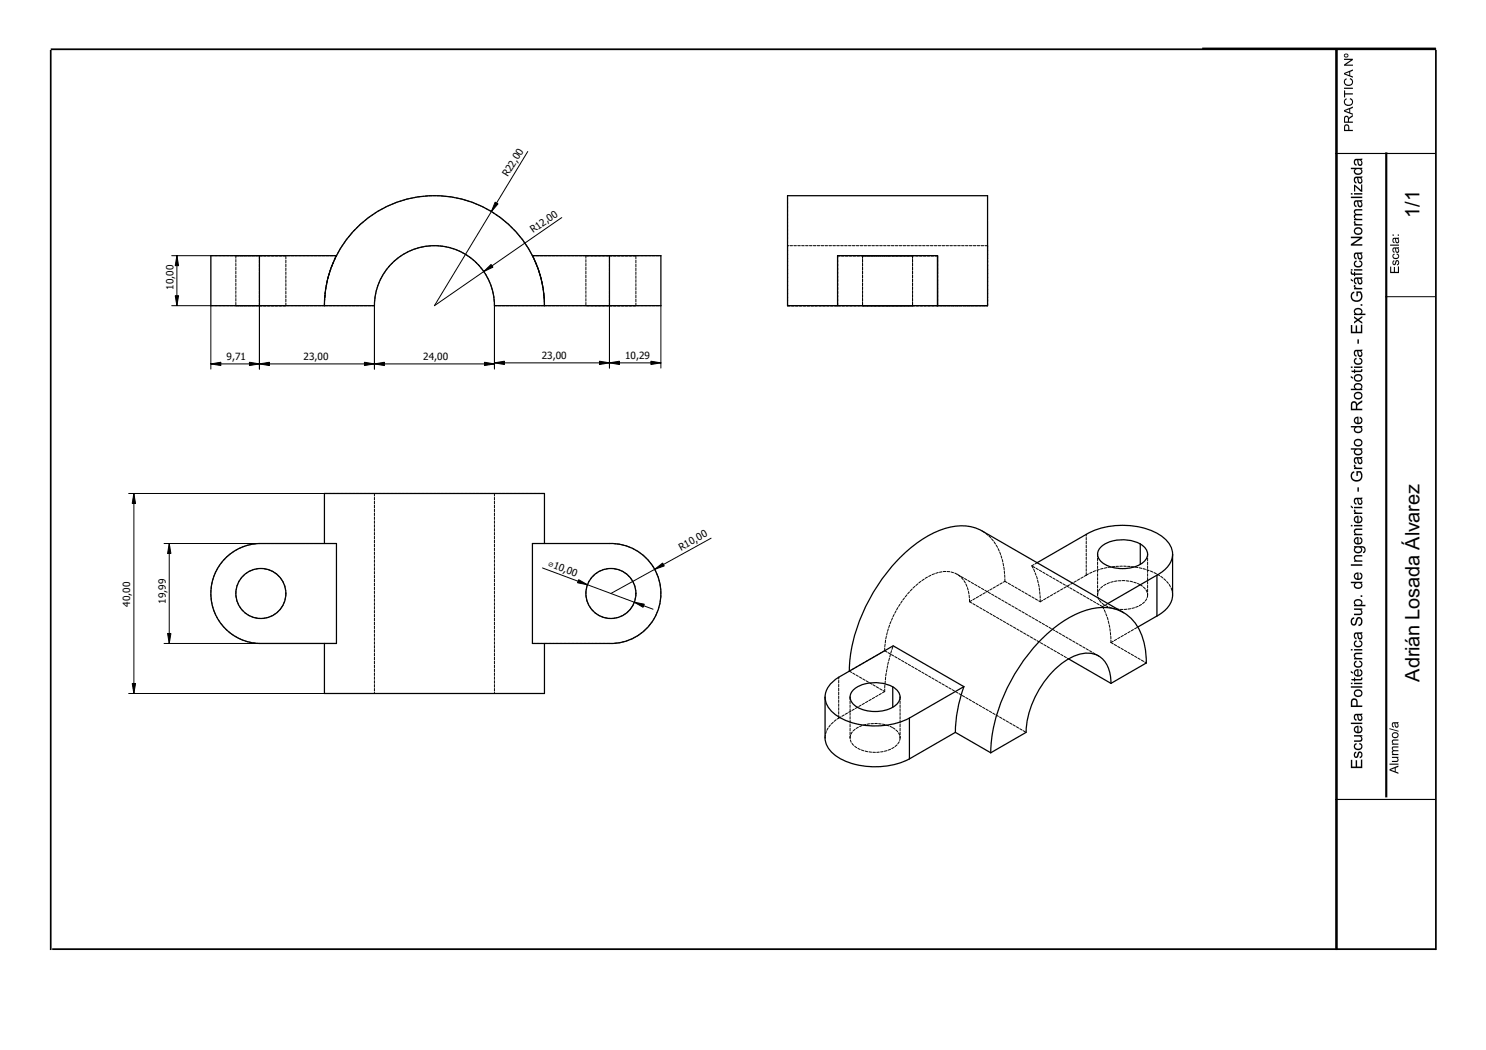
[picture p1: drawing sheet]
<svg xmlns="http://www.w3.org/2000/svg" width="297mm" height="210mm" viewBox="0 0 297 210" stroke-linecap="round" stroke-linejoin="round" font-family="sans-serif">
<defs><g id="words">
<g font-size="4">
<text x="283.8" y="43.5" transform="rotate(-90 283.8 43.5)">1/1</text>
<text x="283.8" y="136.3" transform="rotate(-90 283.8 136.3)">Adrián Losada Álvarez</text>
</g>
<g font-size="2">
<text x="101.5" y="35.5" transform="rotate(-59 101.5 35.5)">R22,00</text>
<text x="106.6" y="46.6" transform="rotate(-35 106.6 46.6)">R12,00</text>
<text x="34.7" y="57.9" transform="rotate(-90 34.7 57.9)">10,00</text>
<text x="108.3" y="71.8">23,00</text>
<text x="125" y="71.8">10,29</text>
<text x="45.3" y="72">9,71</text>
<text x="60.7" y="72">23,00</text>
<text x="84.6" y="72">24,00</text>
<text x="109.4" y="113.1" transform="rotate(20 109.4 113.1)">⌀10,00</text>
<text x="136.1" y="110.1" transform="rotate(-29 136.1 110.1)">R10,00</text>
<text x="26.1" y="121.3" transform="rotate(-90 26.1 121.3)">40,00</text>
<text x="33.1" y="120.7" transform="rotate(-90 33.1 120.7)">19,99</text>
</g>
</g></defs>
<path d="M10.1 9.9h277M240.3 9.7h46.7M10.4 189.7h276.6" fill="none" stroke="#000" stroke-width=".35"/>
<path d="M10.1 10v179.9M287 10v179.9" fill="none" stroke="#000" stroke-width=".34"/>
<path d="M277.1 30.5v128.9" fill="none" stroke="#000" stroke-width=".43"/>
<path d="M267.1 10v179.9" fill="none" stroke="#000" stroke-width=".51"/>
<path d="M266.9 30.7h20M266.9 159.8h20" fill="none" stroke="#000" stroke-width=".23"/>
<g fill="#000">
<path d="M268.8 25a.55 .55 0 0 1 .7-.1 .55 .55 0 0 1 .2 .6v.5h.7v.2h-1.7v-.9zM268.9 25.2v.8h.6l-.1-.8-.2-.1zM268.8 23.3l.5-.1 .3 .4 .8-.6v.3l-.7 .4-.1 .3v.3h.8v.2h-1.7zM268.9 23.5v.8h.5v-.5a.31 .31 0 0 0-.1-.4 .31 .31 0 0 0-.4 .1zM268.7 22l1.7-.7v.3l-.5 .2v.7l.5 .2v.3l-1.7-.7zM268.8 22.2l.9 .3v-.6zM268.9 19.8l.2-.1 .1 .2a.59 .59 0 0 0-.3 .8 .59 .59 0 0 0 .8 .2 .54 .54 0 0 0 .6-.5 .54 .54 0 0 0-.5-.5l.1-.3a.85 .85 0 0 1 .4 1.2 .85 .85 0 0 1-1.2 .3 .81 .81 0 0 1-.2-1.3zM268.7 18.1h.2v.6h1.5v.2h-1.5v.6h-.2zM268.7 17.5h1.7v.3h-1.7zM268.9 15.8l.2-.1 .1 .2a.59 .59 0 0 0-.3 .8 .59 .59 0 0 0 .8 .2 .54 .54 0 0 0 .6-.5 .54 .54 0 0 0-.5-.5l.1-.3a.85 .85 0 0 1 .4 1.2 .85 .85 0 0 1-1.2 .3 .81 .81 0 0 1-.2-1.3zM268.7 14.6l1.7-.7v.2l-.5 .3v.7l.5 .2v.2l-1.7-.6zM268.8 14.7l.9 .3v-.6zM268.7 11.8h1.7v.2l-1.4 .9h1.4v.2h-1.7v-.2l1.3-.9h-1.3zM268.6 11.1a.45 .45 0 0 1 .9 0 .45 .45 0 0 1-.9 0zM268.8 11.1a.27 .27 0 0 0 .5 0 .27 .27 0 0 0-.5 0z"/>
<path d="M268.8 25a.55 .55 0 0 1 .7-.1 .55 .55 0 0 1 .2 .6v.5h.7v.2h-1.7v-.9zM268.8 25l-.1 .3v.9h1.7v-.2h-.7v-.5a.54 .54 0 0 0-.2-.6 .54 .54 0 0 0-.7 .1zM268.9 25.2v.8h.6l-.1-.8-.2-.1zM268.9 25.2l.3-.1 .2 .1 .1 .8h-.6zM268.8 23.3a.49 .49 0 0 1 .5-.1 .49 .49 0 0 1 .3 .4l.8-.6v.3l-.7 .5-.1 .5h.8v.2h-1.7zM268.8 23.3l-.1 1.2h1.7v-.2h-.8l.1-.5 .7-.5v-.3l-.8 .6a.48 .48 0 0 0-.3-.4 .48 .48 0 0 0-.5 .1zM268.9 23.5v.8h.5v-.5a.31 .31 0 0 0-.1-.4 .31 .31 0 0 0-.4 .1zM268.9 23.5a.32 .32 0 0 1 .4-.1 .32 .32 0 0 1 .1 .4v.5h-.5zM268.7 22l1.7-.7v.3l-.5 .2v.7l.5 .2v.3l-1.7-.7zM268.7 22v.3l1.7 .7v-.3l-.5-.2v-.7l.5-.2v-.3zM268.8 22.2l.9 .3v-.6zM268.8 22.2l.9-.4v.7zM268.9 19.8l.2-.2 .1 .3a.59 .59 0 0 0-.3 .8 .59 .59 0 0 0 .8 .2 .54 .54 0 0 0 .6-.5 .54 .54 0 0 0-.5-.5l.1-.3a.78 .78 0 0 1 .6 .8 .78 .78 0 0 1-.6 .7 .85 .85 0 0 1-1.1-.2 .85 .85 0 0 1 .1-1.1zM268.9 19.8a.85 .85 0 0 0 .1 1.2 .85 .85 0 0 0 1.1-.1 .85 .85 0 0 0 .1-1.1l-.3-.2-.1 .3a.56 .56 0 0 1 .4 .6 .56 .56 0 0 1-.7 .4 .56 .56 0 0 1-.6-.3 .56 .56 0 0 1 .3-.7l-.1-.2zM268.7 18.1h.2v.6h1.5v.2h-1.5v.6h-.2zM268.7 18.1v1.4h.2v-.6h1.5v-.2h-1.5v-.6zM268.7 17.5h1.7v.3h-1.7zM268.7 17.5v.3h1.7v-.3zM268.9 15.8l.2-.2 .1 .3a.59 .59 0 0 0-.3 .8 .59 .59 0 0 0 .8 .2 .54 .54 0 0 0 .6-.5 .54 .54 0 0 0-.5-.5l.1-.3a.78 .78 0 0 1 .6 .8 .78 .78 0 0 1-.6 .7 .85 .85 0 0 1-1.1-.2 .85 .85 0 0 1 .1-1.1zM268.9 15.8a.85 .85 0 0 0 .1 1.2 .85 .85 0 0 0 1.1-.1 .85 .85 0 0 0 .1-1.1l-.3-.2-.1 .3a.56 .56 0 0 1 .4 .6 .56 .56 0 0 1-.7 .4 .56 .56 0 0 1-.6-.3 .56 .56 0 0 1 .3-.7l-.1-.2zM268.7 14.6l1.7-.7v.2l-.5 .3v.7l.5 .2v.2l-1.7-.6zM268.7 14.6v.3l1.7 .6v-.2l-.5-.2v-.8l.5-.2v-.2zM268.8 14.7l.9 .3v-.6zM268.8 14.7l.9-.3v.6zM268.7 11.7h1.7v.3l-1.4 .9h1.4v.2h-1.7v-.2l1.3-.9h-1.3zM268.7 11.8v.2h1.4l-1.4 .9v.2h1.7v-.2h-1.4l1.4-.9v-.2zM268.6 11.1a.45 .45 0 0 1 .9 0 .45 .45 0 0 1-.9 0zM268.6 11.1a.45 .45 0 0 0 .9 0 .45 .45 0 0 0-.9 0zM268.8 11.1a.27 .27 0 0 0 .5 0 .27 .27 0 0 0-.5 0zM268.8 11.1a.28 .28 0 0 1 .5 0 .28 .28 0 0 1-.5 0z"/>
<path d="M277.9 53.3h.2v1.1h.5v-1h.2v1h.6v-1.1h.2v1.3h-1.7zM278.5 52.1l.2-.1v.2a.25 .25 0 0 0-.2 .3 .25 .25 0 0 0 .3 .2 .49 .49 0 0 1 .2-.6 .49 .49 0 0 1 .6 0v.6l-.3 .4-.1-.3a.29 .29 0 0 0 .3-.3 .29 .29 0 0 0-.3-.2 .54 .54 0 0 1-.7 .7l-.2-.5zM278.4 50.9l.3-.2 .1 .2-.2 .1a.44 .44 0 0 0 .4 .6 .44 .44 0 0 0 .4-.6l-.2-.1v-.2a.61 .61 0 0 1 .4 .9 .61 .61 0 0 1-1 .1l-.2-.3zM278.5 49.5l1.1-.1v.2l-.1 .1a.45 .45 0 0 1 .2 .6 .45 .45 0 0 1-.7 .1l-.2-.7a.32 .32 0 0 0-.3 .3 .32 .32 0 0 0 .3 .3l-.1 .2a.63 .63 0 0 1-.2-1zM279 49.7l.1 .3a.23 .23 0 0 0 .2 .3 .23 .23 0 0 0 .2-.3l-.2-.3zM277.9 48.9h1.7v.2h-1.7zM278.5 47.6l1.1-.1v.2h-.1a.45 .45 0 0 1 .2 .7 .45 .45 0 0 1-.7 .1l-.2-.7a.32 .32 0 0 0-.3 .2 .32 .32 0 0 0 .3 .4l-.1 .2a.63 .63 0 0 1-.2-1zM279 47.8l.1 .3a.23 .23 0 0 0 .2 .3 .23 .23 0 0 0 .2-.4l-.2-.2zM278.4 46.9h.2v.2h-.2zM279.4 46.9h.2v.2h-.2z"/>
<path d="M277.9 53.3h.2v1.1h.5v-1h.2v1h.6v-1.1h.2v1.3h-1.7zM277.9 53.3v1.3h1.7v-1.3h-.2v1.1h-.6v-1h-.2v1h-.5v-1.1zM278.5 52.1l.2-.1v.3a.25 .25 0 0 0-.2 .2 .25 .25 0 0 0 .3 .2l.1-.2a.45 .45 0 0 1 .5-.5 .45 .45 0 0 1 .3 .7l-.4 .4-.1-.3a.29 .29 0 0 0 .3-.3 .29 .29 0 0 0-.3-.2 .54 .54 0 0 1-.7 .7l-.2-.5zM278.5 52.1a.44 .44 0 0 0-.2 .7 .44 .44 0 0 0 .7 0l.2-.6a.31 .31 0 0 1 .3 .3 .31 .31 0 0 1-.3 .3l.1 .3a.53 .53 0 0 0 .4-.6 .53 .53 0 0 0-.5-.5l-.5 .8a.28 .28 0 0 1-.2-.3 .28 .28 0 0 1 .2-.3v-.2zM278.4 50.9l.3-.2 .1 .2a.32 .32 0 0 0-.3 .3 .32 .32 0 0 0 .3 .3h.4a.33 .33 0 0 0 .3-.3 .33 .33 0 0 0-.3-.3v-.2a.55 .55 0 0 1 .5 .5 .55 .55 0 0 1-.5 .6 .62 .62 0 0 1-.7-.2 .62 .62 0 0 1-.1-.7zM278.4 50.9a.61 .61 0 0 0 .2 .8 .61 .61 0 0 0 .8-.1 .61 .61 0 0 0 0-.9h-.2v.2a.33 .33 0 0 1 .3 .3 .33 .33 0 0 1-.3 .4h-.4a.32 .32 0 0 1-.3-.4 .32 .32 0 0 1 .3-.3l-.1-.2zM278.5 49.5l1.1-.1v.2l-.1 .1a.45 .45 0 0 1 .2 .6 .45 .45 0 0 1-.7 .1l-.2-.7a.32 .32 0 0 0-.3 .3 .32 .32 0 0 0 .3 .3l-.1 .2a.48 .48 0 0 1-.4-.5zM278.5 49.5a.63 .63 0 0 0 .2 1l.1-.2-.3-.3 .2-.3h.1l.1 .6a.4 .4 0 0 0 .6 .2 .4 .4 0 0 0 .1-.6l-.1-.2 .1-.1v-.2zM279 49.7l.1 .3a.23 .23 0 0 0 .2 .3 .23 .23 0 0 0 .2-.3l-.2-.3zM279 49.7a.34 .34 0 0 1 .5 .2 .34 .34 0 0 1-.3 .4zM277.9 48.9h1.7v.2h-1.7zM277.9 48.9v.2h1.7v-.2zM278.5 47.6l1.1-.1v.2h-.1a.45 .45 0 0 1 .2 .7 .45 .45 0 0 1-.7 .1l-.2-.7a.32 .32 0 0 0-.3 .2 .32 .32 0 0 0 .3 .4l-.1 .2a.48 .48 0 0 1-.4-.6zM278.5 47.6a.63 .63 0 0 0 .2 1l.1-.2-.3-.3 .2-.3 .1-.1 .1 .6a.4 .4 0 0 0 .6 .3 .4 .4 0 0 0 .1-.6l-.1-.3h.1v-.2zM279 47.8l.1 .3a.23 .23 0 0 0 .2 .3 .23 .23 0 0 0 .2-.4l-.2-.2zM279 47.7a.34 .34 0 0 1 .5 .2 .34 .34 0 0 1-.3 .5zM278.4 46.9h.2v.2h-.2zM278.4 46.9v.2h.2v-.2zM279.4 46.9h.2v.2h-.2zM279.4 46.9v.2h.2v-.2z"/>
<path d="M270 151.9h.3v1.3h.7v-1.2h.3v1.2h.7v-1.3h.3v1.6h-2.3zM270.8 150.4l.3-.1v.2a.32 .32 0 0 0-.3 .4 .32 .32 0 0 0 .4 .3v-.1a.76 .76 0 0 1 .8-.9 .73 .73 0 0 1 .3 .7 .73 .73 0 0 1-.5 .7v-.3a.37 .37 0 0 0 .4-.4 .37 .37 0 0 0-.5-.3v.1a.63 .63 0 0 1-.8 .8 .75 .75 0 0 1-.1-1.1zM270.8 148.8l.3-.2 .1 .2a.45 .45 0 0 0-.3 .6 .45 .45 0 0 0 .6 .3 .45 .45 0 0 0 .6-.3 .45 .45 0 0 0-.4-.6v-.3a.76 .76 0 0 1 .6 1.1 .76 .76 0 0 1-1.1 .3 .74 .74 0 0 1-.4-1.1zM270.7 147h1.6v.2h-.2a.58 .58 0 0 1 .2 .7 .58 .58 0 0 1-.6 .4h-1v-.3h.9a.41 .41 0 0 0 .5-.4 .41 .41 0 0 0-.6-.4h-.8zM270.8 145.3l.8-.2v1.2a.48 .48 0 0 0 .5-.3 .48 .48 0 0 0-.3-.6v-.3a.83 .83 0 0 1 .4 1.2 .83 .83 0 0 1-1.2 .2 .83 .83 0 0 1-.2-1.2zM271 145.5l-.1 .5 .4 .3v-.9zM270 144.5h2.3v.2h-2.3zM270.8 142.8l1.5-.2v.3l-.2 .1a.58 .58 0 0 1 .2 .8 .58 .58 0 0 1-.8 .1l-.2-.9a.42 .42 0 0 0-.5 .4 .42 .42 0 0 0 .4 .4l-.1 .3a.81 .81 0 0 1-.3-1.3zM271.5 143v.1a.5 .5 0 0 0 .5 .7 .49 .49 0 0 0 0-.6 .49 .49 0 0 0-.5-.2zM270.3 139.7a.7 .7 0 0 1 .8 0 .7 .7 0 0 1 .3 .7v.6h.9v.3h-2.3l.1-1.2zM270.4 140.1l-.1 .9h.8v-.6a.43 .43 0 0 0-.2-.4 .43 .43 0 0 0-.5 .1zM270.8 138a.86 .86 0 0 1 1.3 0 .86 .86 0 0 1-.2 1.3 .86 .86 0 0 1-1.2-.4l-.1-.5zM271 138.2a.55 .55 0 0 0 .5 .9 .55 .55 0 0 0 .5-.9l-.5-.1zM270 137.2h2.3v.3h-2.3zM270 136.5h.4v.3h-.4zM270.7 136.5h1.6v.3h-1.6zM270.1 135.7h.6v-.2h.2v.2h1l.2-.2 .2-.1a.41 .41 0 0 1 0 .5 .41 .41 0 0 1-.5 .1h-.9v.2h-.2v-.2h-.4zM270.8 134l.8-.2v1.2a.48 .48 0 0 0 .5-.4 .48 .48 0 0 0-.3-.5v-.3a.83 .83 0 0 1 .4 1.1 .83 .83 0 0 1-1.2 .3 .83 .83 0 0 1-.2-1.2zM271 134.2l-.1 .5 .4 .3v-.9zM270 134.1l.5 .3v.3l-.5-.2zM270.8 132.3l.3-.2 .1 .3a.45 .45 0 0 0-.3 .5 .45 .45 0 0 0 .6 .3 .45 .45 0 0 0 .6-.3 .45 .45 0 0 0-.4-.6v-.2a.76 .76 0 0 1 .6 1 .76 .76 0 0 1-1.1 .3 .74 .74 0 0 1-.4-1.1zM270.7 130.7l.3-.2h1.3v.3h-1a.41 .41 0 0 0-.5 .4 .41 .41 0 0 0 .6 .3h.9v.3h-1.6v-.2h.2l-.2-.3zM270 129.8h.4v.2h-.4zM270.7 129.8h1.6v.2h-1.6zM270.8 128.2l.3-.2 .1 .3a.45 .45 0 0 0-.3 .6 .45 .45 0 0 0 .6 .2 .45 .45 0 0 0 .6-.3 .45 .45 0 0 0-.4-.5v-.3a.76 .76 0 0 1 .6 1 .76 .76 0 0 1-1.1 .4 .74 .74 0 0 1-.4-1.2zM270.8 126.5l1.5-.2v.3l-.2 .1a.58 .58 0 0 1 .2 .8 .58 .58 0 0 1-.8 .1l-.2-.9a.42 .42 0 0 0-.5 .4 .42 .42 0 0 0 .4 .4l-.1 .3a.81 .81 0 0 1-.3-1.3zM271.5 126.7v.1a.5 .5 0 0 0 .5 .7 .49 .49 0 0 0 0-.6 .49 .49 0 0 0-.5-.2zM270.2 123.7l.5-.3v.3a.5 .5 0 0 0-.5 .6 .5 .5 0 0 0 .6 .4l.1-.1a1.07 1.07 0 0 1 .9-1.2 .96 .96 0 0 1 .5 1 .96 .96 0 0 1-.7 .8l-.1-.3a.59 .59 0 0 0 .6-.6 .59 .59 0 0 0-.6-.6l-.1 .2a.97 .97 0 0 1-.9 1.1 .93 .93 0 0 1-.3-1.3zM270.7 121.6h1.6v.3h-.2a.58 .58 0 0 1 .2 .7 .58 .58 0 0 1-.6 .4h-1v-.3h.9a.41 .41 0 0 0 .5-.4 .41 .41 0 0 0-.6-.4h-.8zM270.9 119.9a.8 .8 0 0 1 1 0 .8 .8 0 0 1 .2 1h.8v.3h-2.2v-.3h.2l-.3-.4zM271 120.2a.59 .59 0 0 0 .3 .8 .59 .59 0 0 0 .8-.3 .62 .62 0 0 0-.4-.7 .62 .62 0 0 0-.7 .2zM272 119h.3v.3h-.3zM270 116.3h2.3v.3h-.2a.76 .76 0 0 1 0 1 .76 .76 0 0 1-1.1 0 .62 .62 0 0 1-.2-1h-.8zM271 116.7a.57 .57 0 0 0 .2 .7 .57 .57 0 0 0 .8-.1 .57 .57 0 0 0-.2-.7 .57 .57 0 0 0-.8 .1zM270.8 114.6l.8-.2v1.3a.48 .48 0 0 0 .5-.4 .48 .48 0 0 0-.3-.6v-.3a.83 .83 0 0 1 .4 1.2 .83 .83 0 0 1-1.2 .3 .83 .83 0 0 1-.2-1.3zM271 114.8l-.1 .6 .4 .2v-.9zM270 112.8h2.3v.3h-2.3zM270.7 111.1l.3-.1h1.3v.2h-1a.41 .41 0 0 0-.5 .5 .41 .41 0 0 0 .6 .3h.9v.3h-1.6v-.3h.2l-.2-.3zM270.7 109.2h1.4a.72 .72 0 0 1 .8 .5 .72 .72 0 0 1-.5 .9l.1-.3a.46 .46 0 0 0 .2-.6 .46 .46 0 0 0-.6-.2 .8 .8 0 0 1-.4 1.1 .8 .8 0 0 1-1.1-.5v-.4l.3-.3h-.2zM271 109.6a.57 .57 0 0 0 .3 .8 .57 .57 0 0 0 .7-.3 .6 .6 0 0 0-.3-.7 .6 .6 0 0 0-.7 .2zM270.8 107.6l.8-.2v1.2a.48 .48 0 0 0 .5-.4 .48 .48 0 0 0-.3-.6v-.2a.83 .83 0 0 1 .4 1.1 .83 .83 0 0 1-1.2 .3 .83 .83 0 0 1-.2-1.2zM271 107.8l-.1 .5 .4 .3v-1zM270.7 105.8l.3-.1h1.3v.2h-1a.41 .41 0 0 0-.5 .5 .41 .41 0 0 0 .6 .3h.9v.3h-1.6v-.3h.2l-.2-.3zM270 104.9h.4v.3h-.4zM270.7 104.9h1.6v.3h-1.6zM270.8 103.3l.8-.2v1.2a.48 .48 0 0 0 .5-.3 .48 .48 0 0 0-.3-.6v-.3a.83 .83 0 0 1 .4 1.2 .83 .83 0 0 1-1.2 .2 .83 .83 0 0 1-.2-1.2zM271 103.5l-.1 .5 .4 .3v-.9zM270.7 101.9l.3 .1a.37 .37 0 0 0 0 .4 .37 .37 0 0 0 .4 .1h.9v.2h-1.6v-.2h.2l-.3-.3zM270.7 101.3h1.6v.3h-1.6zM270 101l.5 .4v.2l-.5-.2zM270.8 99.6l1.5-.2v.3l-.2 .1a.58 .58 0 0 1 .2 .8 .58 .58 0 0 1-.8 .1l-.2-.9a.42 .42 0 0 0-.5 .4 .42 .42 0 0 0 .4 .4l-.1 .3a.81 .81 0 0 1-.3-1.3zM271.5 99.8v.1a.5 .5 0 0 0 .5 .7 .49 .49 0 0 0 0-.6 .49 .49 0 0 0-.5-.2zM271.3 97.4h.3v.9h-.3zM270.3 94.4l.4-.2v.3a.84 .84 0 0 0-.3 1.2 .84 .84 0 0 0 1.3 .2 .92 .92 0 0 0 .1-1.4h-.4v.6h-.3v-.9h.9a1.19 1.19 0 0 1 .2 1.6 1.19 1.19 0 0 1-1.6 .3 1.19 1.19 0 0 1-.4-1.6zM270.7 92.9l.3 .1a.37 .37 0 0 0 0 .4 .37 .37 0 0 0 .4 .1h.9v.3h-1.6v-.3h.2l-.3-.2zM270.8 91.5l1.5-.2v.3h-.2a.58 .58 0 0 1 .2 .9 .58 .58 0 0 1-.8 .1l-.2-.9a.42 .42 0 0 0-.5 .3 .42 .42 0 0 0 .4 .5l-.1 .3a.81 .81 0 0 1-.3-1.3zM271.5 91.7v.1a.5 .5 0 0 0 .5 .7 .49 .49 0 0 0 0-.6 .49 .49 0 0 0-.5-.2zM270 89.6h2.3v.3h-.2a.76 .76 0 0 1 0 1 .76 .76 0 0 1-1.1 .1 .62 .62 0 0 1-.2-1.1h-.8zM271 90a.57 .57 0 0 0 .2 .8 .57 .57 0 0 0 .8-.2 .57 .57 0 0 0-.2-.7 .57 .57 0 0 0-.8 .1zM270.8 87.9a.86 .86 0 0 1 1.3 .1 .86 .86 0 0 1-.2 1.2 .86 .86 0 0 1-1.2-.3l-.1-.6zM271 88.1a.55 .55 0 0 0 .5 .9 .55 .55 0 0 0 .5-.9l-.5-.1zM270 85.2h2.3v.2h-.2a.76 .76 0 0 1 0 1.1 .76 .76 0 0 1-1.1 0 .62 .62 0 0 1-.2-1.1h-.8zM271 85.6a.57 .57 0 0 0 .2 .7 .57 .57 0 0 0 .8-.1 .57 .57 0 0 0-.2-.8 .57 .57 0 0 0-.8 .2zM270.8 83.5l.8-.2v1.2a.48 .48 0 0 0 .5-.3 .48 .48 0 0 0-.3-.6v-.3a.83 .83 0 0 1 .4 1.2 .83 .83 0 0 1-1.2 .2 .83 .83 0 0 1-.2-1.2zM271 83.7l-.1 .5 .4 .3v-.9zM270.2 80.4a.63 .63 0 0 1 .7-.2 .63 .63 0 0 1 .4 .6l1-.8v.4l-.9 .6-.1 .4v.3h1v.3h-2.3v-1.2zM270.4 80.6l-.1 1.1h.7v-.6a.4 .4 0 0 0-.1-.5 .4 .4 0 0 0-.5 0zM270.8 78.5a.86 .86 0 0 1 1.3 .1 .86 .86 0 0 1-.2 1.2 .86 .86 0 0 1-1.2-.3l-.1-.6zM271 78.8a.55 .55 0 0 0 .5 .8 .55 .55 0 0 0 .5-.8l-.5-.2zM270.9 76.8a.83 .83 0 0 1 1-.2 .83 .83 0 0 1 .3 1l-.1 .1h.2v.3h-2.3v-.3h.8l-.2-.4zM271 77a.58 .58 0 0 0 .2 .8 .58 .58 0 0 0 .8-.2 .59 .59 0 0 0-.3-.7 .59 .59 0 0 0-.7 .1zM270.8 75a.86 .86 0 0 1 1.3 0 .86 .86 0 0 1-.2 1.3 .86 .86 0 0 1-1.2-.4l-.1-.6zM271 75.2a.55 .55 0 0 0 .5 .8 .55 .55 0 0 0 .5-.8l-.5-.1zM270 75.1l.5 .4v.2l-.5-.2zM270.1 74.1h.6v-.3h.2v.3h1l.2-.3h.2a.41 .41 0 0 1 0 .4 .41 .41 0 0 1-.5 .2h-.9v.2h-.2v-.2h-.4zM270 73.3h.4v.2h-.4zM270.7 73.3h1.6v.2h-1.6zM270.8 71.7l.3-.2 .1 .3a.45 .45 0 0 0-.3 .6 .45 .45 0 0 0 .6 .2 .45 .45 0 0 0 .6-.3 .45 .45 0 0 0-.4-.5v-.3a.76 .76 0 0 1 .6 1 .76 .76 0 0 1-1.1 .4 .74 .74 0 0 1-.4-1.2zM270.8 70l1.5-.2v.3l-.2 .1a.58 .58 0 0 1 .2 .8 .58 .58 0 0 1-.8 .2l-.2-1a.42 .42 0 0 0-.5 .4 .42 .42 0 0 0 .4 .4l-.1 .3a.81 .81 0 0 1-.3-1.3zM271.5 70.2v.1a.5 .5 0 0 0 .5 .7 .49 .49 0 0 0 0-.6 .49 .49 0 0 0-.5-.2zM271.3 67.8h.3v.9h-.3zM270 65h.3v1.3h.7v-1.2h.3v1.2h.7v-1.4h.3v1.7h-2.3zM270.7 63.2l.7 .6 .9-.6v.3l-.6 .5 .6 .4v.3l-.9-.6-.7 .6v-.4l.5-.3-.5-.4zM270.9 61.7a.8 .8 0 0 1 1-.1 .8 .8 0 0 1 .2 1.1h.8v.3h-2.2v-.3h.2l-.3-.5zM271 62a.59 .59 0 0 0 .3 .8 .59 .59 0 0 0 .8-.3 .62 .62 0 0 0-.4-.7 .62 .62 0 0 0-.7 .2zM272 60.8h.3v.3h-.3zM270.3 58.5l.4-.2v.3a.84 .84 0 0 0-.3 1.2 .84 .84 0 0 0 1.3 .1 .92 .92 0 0 0 .1-1.4h-.4v.7h-.3v-.9h.9a1.19 1.19 0 0 1 .2 1.6 1.19 1.19 0 0 1-1.6 .3 1.19 1.19 0 0 1-.4-1.6zM270.7 56.9l.3 .1a.37 .37 0 0 0 0 .5 .37 .37 0 0 0 .4 .1h.9v.2h-1.6v-.2h.2l-.3-.3zM270.8 55.6l1.5-.2v.3h-.2a.58 .58 0 0 1 .2 .8 .58 .58 0 0 1-.8 .2l-.2-1a.42 .42 0 0 0-.5 .4 .42 .42 0 0 0 .4 .5l-.1 .2a.81 .81 0 0 1-.3-1.2zM271.5 55.7v.2a.5 .5 0 0 0 .5 .7 .49 .49 0 0 0 0-.6 .49 .49 0 0 0-.5-.3zM270 55.7l.5 .4v.2l-.5-.2zM270 54.2l.3 .1 .1 .4h.3v-.4h.2v.4h1.4v.2h-1.4v.3h-.2v-.3a.51 .51 0 0 1-.6-.1 .51 .51 0 0 1-.1-.6zM270 53.8h.4v.3h-.4zM270.7 53.8h1.6v.3h-1.6zM270.8 52.3l.3-.2 .1 .2a.45 .45 0 0 0-.3 .6 .45 .45 0 0 0 .6 .3 .45 .45 0 0 0 .6-.3 .45 .45 0 0 0-.4-.6v-.3a.76 .76 0 0 1 .6 1.1 .76 .76 0 0 1-1.1 .3 .74 .74 0 0 1-.4-1.1zM270.8 50.6l1.5-.2v.3h-.2a.58 .58 0 0 1 .2 .9 .58 .58 0 0 1-.8 .1l-.2-.9a.42 .42 0 0 0-.5 .3 .42 .42 0 0 0 .4 .5l-.1 .3a.81 .81 0 0 1-.3-1.3zM271.5 50.8v.1a.5 .5 0 0 0 .5 .7 .49 .49 0 0 0 0-.6 .49 .49 0 0 0-.5-.2zM270 47.3h2.3v.3l-1.8 1.2h1.8v.3h-2.3v-.3l1.8-1.2h-1.8zM270.8 45.6a.86 .86 0 0 1 1.3 0 .86 .86 0 0 1-.2 1.3 .86 .86 0 0 1-1.2-.3l-.1-.6zM271 45.8a.55 .55 0 0 0 .5 .9 .55 .55 0 0 0 .5-.9l-.5-.1zM270.7 44.2l.3 .1a.37 .37 0 0 0 0 .4 .37 .37 0 0 0 .4 .1h.9v.3h-1.6v-.3h.2l-.3-.2zM270.8 41.9l1.5-.1v.3h-1a.34 .34 0 0 0-.5 .2 .34 .34 0 0 0 .3 .4l1.2 .1v.3h-1.1a.38 .38 0 0 0-.3 .4 .38 .38 0 0 0 .6 .3h.8v.2h-1.6v-.2h.2a.56 .56 0 0 1 0-1l-.2-.3zM270.8 40.1l1.5-.2v.3l-.2 .1a.58 .58 0 0 1 .2 .8 .58 .58 0 0 1-.8 .2l-.2-1a.42 .42 0 0 0-.5 .4 .42 .42 0 0 0 .4 .4l-.1 .3a.81 .81 0 0 1-.3-1.3zM271.5 40.3v.1a.5 .5 0 0 0 .5 .7 .49 .49 0 0 0 0-.6 .49 .49 0 0 0-.5-.2zM270 39.3h2.3v.3h-2.3zM270 38.6h.4v.3h-.4zM270.7 38.6h1.6v.3h-1.6zM270.7 36.9h.1l1.3 1.1v-1.1h.2v1.4h-.2l-1.2-1v1h-.2zM270.8 35.4l1.5-.2v.3l-.2 .1a.58 .58 0 0 1 .2 .8 .58 .58 0 0 1-.8 .1l-.2-.9a.42 .42 0 0 0-.5 .4 .42 .42 0 0 0 .4 .4l-.1 .3a.81 .81 0 0 1-.3-1.3zM271.5 35.6v.1a.5 .5 0 0 0 .5 .7 .49 .49 0 0 0 0-.6 .49 .49 0 0 0-.5-.2zM270 33.5h2.3v.3h-.2a.76 .76 0 0 1 0 1 .76 .76 0 0 1-1.1 .1 .62 .62 0 0 1-.2-1.1h-.8zM271 33.9a.57 .57 0 0 0 .2 .8 .57 .57 0 0 0 .8-.2 .57 .57 0 0 0-.2-.7 .57 .57 0 0 0-.8 .1zM270.8 31.9l1.5-.2v.3h-.2a.58 .58 0 0 1 .2 .8 .58 .58 0 0 1-.8 .2l-.2-1a.42 .42 0 0 0-.5 .4 .42 .42 0 0 0 .4 .5l-.1 .2a.81 .81 0 0 1-.3-1.2zM271.5 32v.2a.5 .5 0 0 0 .5 .7 .49 .49 0 0 0 0-.6 .49 .49 0 0 0-.5-.3z"/>
<path d="M270 151.9h.3v1.3h.7v-1.2h.3v1.2h.7v-1.4h.3v1.7h-2.3zM270 151.9v1.6h2.3v-1.6h-.3v1.3h-.7v-1.2h-.3v1.2h-.7v-1.3zM270.8 150.4l.3-.1v.2a.32 .32 0 0 0-.2 .4 .32 .32 0 0 0 .3 .3l.1-.3a.56 .56 0 0 1 .7-.7 .56 .56 0 0 1 .3 .9l-.3 .4-.2 .1v-.3a.37 .37 0 0 0 .4-.4 .37 .37 0 0 0-.5-.3v.1a.64 .64 0 0 1-.8 .8l-.2-.2a.84 .84 0 0 1 .1-.9zM270.8 150.4a.58 .58 0 0 0-.2 .8 .58 .58 0 0 0 .8 .2l.4-.9a.4 .4 0 0 1 .3 .4 .4 .4 0 0 1-.3 .4v.3a.66 .66 0 0 0 .6-.8 .66 .66 0 0 0-.8-.5l-.5 1a.36 .36 0 0 1-.3-.4 .36 .36 0 0 1 .3-.4v-.2zM270.8 148.8l.3-.3 .1 .3a.45 .45 0 0 0-.3 .6 .45 .45 0 0 0 .6 .3 .45 .45 0 0 0 .6-.3 .45 .45 0 0 0-.4-.6v-.3a.71 .71 0 0 1 .7 .7 .71 .71 0 0 1-.7 .7 .8 .8 0 0 1-.9-.2 .8 .8 0 0 1 0-.9zM270.8 148.8a.81 .81 0 0 0 .7 1.2 .81 .81 0 0 0 .7-1.2l-.5-.3v.3a.46 .46 0 0 1 .4 .6 .46 .46 0 0 1-.6 .3 .45 .45 0 0 1-.6-.3 .45 .45 0 0 1 .3-.6l-.1-.2zM270.7 147h1.6v.2h-.2a.59 .59 0 0 1 .2 .6 .59 .59 0 0 1-.4 .5h-1.2v-.3h1.2a.41 .41 0 0 0 .2-.5 .41 .41 0 0 0-.6-.3h-.8zM270.7 147v.2h.8a.42 .42 0 0 1 .6 .4 .42 .42 0 0 1-.5 .4h-.9v.3h1a.58 .58 0 0 0 .6-.4 .58 .58 0 0 0-.3-.7h.3v-.2zM270.8 145.3l.8-.2v1.2a.48 .48 0 0 0 .5-.4 .48 .48 0 0 0-.3-.5v-.3a.84 .84 0 0 1 .4 1.3 .84 .84 0 0 1-1.4 0l-.2-.6zM270.8 145.3a.82 .82 0 0 0 .2 1.2 .82 .82 0 0 0 1.2-.2 .82 .82 0 0 0-.4-1.2v.3a.48 .48 0 0 1 .3 .6 .48 .48 0 0 1-.6 .3l.1-1.2zM271 145.5l-.1 .5 .4 .3v-.9zM271 145.5l.3-.1v.9a.46 .46 0 0 1-.4-.3 .46 .46 0 0 1 .1-.5zM270 144.5h2.3v.2h-2.3zM270 144.5v.2h2.3v-.2zM270.8 142.8l1.5-.2v.3l-.2 .1a.58 .58 0 0 1 .2 .8 .58 .58 0 0 1-.8 .1l-.2-.9a.42 .42 0 0 0-.4 .4 .42 .42 0 0 0 .3 .4l-.1 .3a.61 .61 0 0 1-.5-.8zM270.8 142.8a.81 .81 0 0 0 .3 1.3l.1-.3-.3-.1-.1-.3 .2-.4h.3l.1 .7a.52 .52 0 0 0 .7 .4 .52 .52 0 0 0 .2-.8l-.2-.3 .2-.1v-.3zM271.5 143l.1 .4a.3 .3 0 0 0 .3 .4 .3 .3 0 0 0 .2-.5l-.2-.3zM271.5 143a.45 .45 0 0 1 .6 .2 .45 .45 0 0 1-.3 .6zM270.3 139.7a.71 .71 0 0 1 .8 0 .71 .71 0 0 1 .3 .7v.6h.9v.3h-2.3v-1.2zM270.3 139.8l-.2 .3-.1 1.2h2.3v-.3h-.9v-.6a.7 .7 0 0 0-.3-.7 .7 .7 0 0 0-.8 .1zM270.4 140.1l-.1 .9h.8l-.1-1-.3-.1zM270.4 140.1a.43 .43 0 0 1 .5-.2 .43 .43 0 0 1 .2 .5v.6h-.8zM270.8 138a.86 .86 0 0 1 1.3 0 .86 .86 0 0 1-.2 1.3 .86 .86 0 0 1-1.2-.4l-.1-.5zM270.8 138l-.2 .6 .2 .5a.88 .88 0 0 0 1 .2 .88 .88 0 0 0 .5-.9 .9 .9 0 0 0-1.5-.4zM271 138.2a.55 .55 0 0 0 .5 .9 .55 .55 0 0 0 .5-.9l-.5-.1zM271 138.2a.57 .57 0 0 1 .8 0 .57 .57 0 0 1 0 .8 .57 .57 0 0 1-.7 0 .57 .57 0 0 1-.1-.8zM270 137.2h2.3v.3h-2.3zM270 137.2v.3h2.3v-.3zM270 136.5h.4v.3h-.4zM270 136.5v.3h.4v-.3zM270.7 136.5h1.6v.3h-1.6zM270.7 136.5v.3h1.6v-.3zM270.1 135.7h.6v-.2h.2v.2h1l.1-.2 .3-.1a.43 .43 0 0 1 0 .5 .43 .43 0 0 1-.5 .1h-.9v.2h-.2v-.2h-.5zM270.1 135.7l.2 .3h.4v.2h.2v-.2h.9a.41 .41 0 0 0 .5-.1 .41 .41 0 0 0 0-.5l-.2 .1-.2 .2h-1v-.2h-.2v.2zM270.8 134l.8-.2v1.2a.48 .48 0 0 0 .5-.4 .48 .48 0 0 0-.3-.5v-.3a.84 .84 0 0 1 .4 1.2 .84 .84 0 0 1-1.4 .1l-.2-.6zM270.8 134a.82 .82 0 0 0 .2 1.2 .82 .82 0 0 0 1.2-.3 .82 .82 0 0 0-.4-1.1v.3a.48 .48 0 0 1 .3 .5 .48 .48 0 0 1-.6 .4l.1-1.2zM271 134.2l-.1 .5 .4 .3v-.9zM271 134.2l.3-.2v1a.46 .46 0 0 1-.4-.3 .46 .46 0 0 1 .1-.5zM270 134.1l.5 .3v.3l-.5-.2zM270 134.1v.4l.5 .2v-.3zM270.8 132.3l.3-.2 .1 .3a.45 .45 0 0 0-.3 .5 .45 .45 0 0 0 .6 .3 .45 .45 0 0 0 .6-.3 .45 .45 0 0 0-.4-.6v-.2a.71 .71 0 0 1 .7 .7 .71 .71 0 0 1-.7 .7 .8 .8 0 0 1-.9-.2 .8 .8 0 0 1 0-1zM270.8 132.3a.81 .81 0 0 0 .7 1.2 .81 .81 0 0 0 .7-1.2l-.5-.2v.2a.46 .46 0 0 1 .4 .6 .46 .46 0 0 1-.6 .3 .45 .45 0 0 1-.6-.3 .45 .45 0 0 1 .3-.6l-.1-.2zM270.7 130.7l.3-.2h1.3v.3h-1a.4 .4 0 0 0-.5 .4 .4 .4 0 0 0 .6 .3h.9v.3h-1.6v-.2h.2l-.3-.3zM270.7 130.7v.6l.2 .3h-.2v.2h1.6v-.3h-.9a.41 .41 0 0 1-.5-.3 .41 .41 0 0 1 .4-.4h1v-.3h-1.3zM270 129.8h.4v.2h-.4zM270 129.8v.2h.4v-.2zM270.7 129.8h1.6v.2h-1.6zM270.7 129.8v.2h1.6v-.2zM270.8 128.2l.3-.2 .1 .3a.45 .45 0 0 0-.3 .6 .45 .45 0 0 0 .6 .2 .45 .45 0 0 0 .6-.3 .45 .45 0 0 0-.4-.5v-.3a.71 .71 0 0 1 .7 .7 .71 .71 0 0 1-.7 .7 .8 .8 0 0 1-.9-.2 .8 .8 0 0 1 0-1zM270.8 128.2a.81 .81 0 0 0 .7 1.2 .81 .81 0 0 0 .7-1.2l-.5-.2v.3a.46 .46 0 0 1 .4 .5 .46 .46 0 0 1-.6 .3 .45 .45 0 0 1-.6-.2 .45 .45 0 0 1 .3-.6l-.1-.3zM270.8 126.5l1.5-.2v.3l-.2 .1a.58 .58 0 0 1 .2 .8 .58 .58 0 0 1-.8 .2l-.2-1a.42 .42 0 0 0-.4 .4 .42 .42 0 0 0 .3 .4l-.1 .3a.61 .61 0 0 1-.5-.7zM270.8 126.5a.81 .81 0 0 0 .3 1.3l.1-.3-.3-.1-.1-.3 .2-.4h.3l.1 .7a.52 .52 0 0 0 .7 .4 .52 .52 0 0 0 .2-.8l-.2-.3 .2-.1v-.3zM271.5 126.7l.1 .5a.3 .3 0 0 0 .3 .3 .3 .3 0 0 0 .2-.4l-.2-.4zM271.5 126.7a.45 .45 0 0 1 .6 .3 .45 .45 0 0 1-.3 .5zM270.2 123.6l.5-.2v.3a.53 .53 0 0 0-.4 .5 .53 .53 0 0 0 .4 .6l.2-.2a1.07 1.07 0 0 1 .9-1.2 .96 .96 0 0 1 .5 1 .96 .96 0 0 1-.7 .8l-.1-.3a.62 .62 0 0 0 .6-.6 .62 .62 0 0 0-.5-.6l-.2 .2-.3 .8a.61 .61 0 0 1-.8 .3 .61 .61 0 0 1-.3-.7zM270.2 123.7a.75 .75 0 0 0-.2 .9 .75 .75 0 0 0 1 .3l.4-1a.39 .39 0 0 1 .5-.2 .39 .39 0 0 1 .2 .5l-.2 .5-.4 .2 .1 .3a.9 .9 0 0 0 .7-1 .9 .9 0 0 0-.8-.8l-.4 .3-.4 1.1a.53 .53 0 0 1-.5-.6 .53 .53 0 0 1 .5-.5v-.3zM270.7 121.6h1.6v.3h-.2a.59 .59 0 0 1 .2 .6 .59 .59 0 0 1-.4 .5h-1.2v-.3h1.2a.41 .41 0 0 0 .2-.6 .41 .41 0 0 0-.6-.2h-.8zM270.7 121.6v.3h.8a.42 .42 0 0 1 .6 .4 .42 .42 0 0 1-.5 .4h-.9v.3h1a.58 .58 0 0 0 .6-.4 .58 .58 0 0 0-.3-.7h.3v-.3zM270.9 119.9a.81 .81 0 0 1 1-.1 .81 .81 0 0 1 .2 1.1h.8v.3h-2.2v-.3h.2a.61 .61 0 0 1 0-1zM270.9 119.9a.61 .61 0 0 0 0 1h-.2v.3h2.2v-.3h-.8a.74 .74 0 0 0 0-1 .74 .74 0 0 0-.9-.1zM271 120.2a.59 .59 0 0 0 .3 .8 .59 .59 0 0 0 .8-.3 .62 .62 0 0 0-.4-.7 .62 .62 0 0 0-.7 .2zM271 120.2a.58 .58 0 0 1 .8-.2 .58 .58 0 0 1 .2 .8 .58 .58 0 0 1-.8 .1 .58 .58 0 0 1-.2-.7zM272 119h.3v.3h-.3zM272 119v.3h.3v-.3zM270 116.3h2.3v.3h-.2a.77 .77 0 0 1 0 1 .77 .77 0 0 1-1.1 .1 .63 .63 0 0 1-.2-1.1h-.8zM270 116.3v.3h.9a.73 .73 0 0 0-.1 .9 .73 .73 0 0 0 1 .2 .63 .63 0 0 0 .5-.5 .63 .63 0 0 0-.2-.6h.2v-.3zM271 116.7a.56 .56 0 0 0 .2 .7 .56 .56 0 0 0 .8-.1 .56 .56 0 0 0-.2-.7 .56 .56 0 0 0-.8 .1zM271 116.7a.57 .57 0 0 1 .8-.1 .57 .57 0 0 1 .2 .7 .57 .57 0 0 1-.8 .1 .57 .57 0 0 1-.2-.7zM270.8 114.6l.8-.2v1.3a.48 .48 0 0 0 .5-.4 .48 .48 0 0 0-.3-.6v-.3a.84 .84 0 0 1 .4 1.3 .84 .84 0 0 1-1.4 0l-.2-.5zM270.8 114.6a.82 .82 0 0 0 .2 1.2 .82 .82 0 0 0 1.2-.2 .82 .82 0 0 0-.4-1.2v.3a.48 .48 0 0 1 .3 .6 .48 .48 0 0 1-.6 .4l.1-1.3zM271 114.8l-.1 .5 .4 .3v-.9zM271 114.8l.3-.1v.9a.46 .46 0 0 1-.4-.3 .46 .46 0 0 1 .1-.5zM270 112.8h2.3v.3h-2.3zM270 112.8v.3h2.3v-.3zM270.7 111.1l.3-.1h1.3v.2h-1a.4 .4 0 0 0-.5 .5 .4 .4 0 0 0 .6 .3h.9v.3h-1.6v-.3h.2l-.3-.3zM270.7 111.1v.6l.2 .4-.2-.1v.3h1.6v-.3h-.9a.41 .41 0 0 1-.5-.3 .41 .41 0 0 1 .4-.5h1v-.2h-1.3zM270.7 109.2h1.4a.72 .72 0 0 1 .9 .5 .72 .72 0 0 1-.6 .9l.1-.3a.43 .43 0 0 0 .3-.4 .43 .43 0 0 0-.4-.4h-.3a.8 .8 0 0 1-.3 1.1 .8 .8 0 0 1-1.2-.5v-.4l.3-.3h-.2zM270.7 109.2v.2h.2a.75 .75 0 0 0 .5 1.2 .75 .75 0 0 0 .7-1.1 .5 .5 0 0 1 .6 .1 .5 .5 0 0 1 0 .6l-.2 .1-.1 .3a.72 .72 0 0 0 .5-.9 .72 .72 0 0 0-.8-.5zM271 109.6a.57 .57 0 0 0 .3 .8 .57 .57 0 0 0 .7-.3 .59 .59 0 0 0-.3-.7 .59 .59 0 0 0-.7 .2zM271 109.6a.54 .54 0 0 1 .8-.1 .54 .54 0 0 1 0 .8 .55 .55 0 0 1-.7 0 .55 .55 0 0 1-.1-.7zM270.8 107.6l.8-.3v1.3a.48 .48 0 0 0 .5-.4 .48 .48 0 0 0-.3-.6v-.2a.84 .84 0 0 1 .4 1.2 .84 .84 0 0 1-1.4 .1l-.2-.6zM270.8 107.6a.82 .82 0 0 0 .2 1.2 .82 .82 0 0 0 1.2-.3 .82 .82 0 0 0-.4-1.1v.2a.48 .48 0 0 1 .3 .6 .48 .48 0 0 1-.6 .4l.1-1.2zM271 107.8l-.1 .5 .4 .3v-1zM271 107.7l.3-.1v1a.46 .46 0 0 1-.4-.3 .46 .46 0 0 1 .1-.6zM270.7 105.8l.3-.1h1.3v.2h-1a.4 .4 0 0 0-.5 .5 .4 .4 0 0 0 .6 .3h.9v.3h-1.6v-.3h.2l-.3-.3zM270.7 105.8v.6l.2 .4-.2-.1v.3h1.6v-.3h-.9a.41 .41 0 0 1-.5-.3 .41 .41 0 0 1 .4-.5h1v-.2h-1.3zM270 104.9h.4v.3h-.4zM270 104.9v.3h.4v-.3zM270.7 104.9h1.6v.3h-1.6zM270.7 104.9v.3h1.6v-.3zM270.8 103.3l.8-.2v1.2a.48 .48 0 0 0 .5-.3 .48 .48 0 0 0-.3-.6v-.3a.84 .84 0 0 1 .4 1.3 .84 .84 0 0 1-1.4 0l-.2-.6zM270.8 103.3a.82 .82 0 0 0 .2 1.2 .82 .82 0 0 0 1.2-.2 .82 .82 0 0 0-.4-1.2v.3a.48 .48 0 0 1 .3 .6 .48 .48 0 0 1-.6 .3l.1-1.2zM271 103.5l-.1 .5 .4 .3v-.9zM271 103.5l.3-.1v.9a.46 .46 0 0 1-.4-.3 .46 .46 0 0 1 .1-.5zM270.7 101.8l.3 .1v.5l1.3 .1v.3h-1.6v-.3h.2a.4 .4 0 0 1-.2-.7zM270.7 101.9l-.1 .3 .3 .3h-.2v.2h1.6v-.2h-.9a.37 .37 0 0 1-.4-.1 .37 .37 0 0 1 0-.4zM270.7 101.3h1.6v.3h-1.6zM270.7 101.3v.3h1.6v-.3zM270 101l.5 .4v.2l-.5-.2zM270 101v.4l.5 .2v-.2zM270.8 99.6l1.5-.2v.3l-.2 .1a.58 .58 0 0 1 .2 .8 .58 .58 0 0 1-.8 .1l-.2-.9a.42 .42 0 0 0-.4 .4 .42 .42 0 0 0 .3 .4l-.1 .3a.61 .61 0 0 1-.5-.8zM270.8 99.6a.81 .81 0 0 0 .3 1.3l.1-.3-.3-.1-.1-.3 .2-.4h.3l.1 .7a.52 .52 0 0 0 .7 .4 .52 .52 0 0 0 .2-.8l-.2-.3 .2-.1v-.3zM271.5 99.8l.1 .4a.3 .3 0 0 0 .3 .4 .3 .3 0 0 0 .2-.4l-.2-.4zM271.5 99.8a.45 .45 0 0 1 .6 .2 .45 .45 0 0 1-.3 .6zM271.3 97.4h.3v.9h-.3zM271.3 97.4v.9h.3v-.9zM270.3 94.4l.4-.2v.3a.75 .75 0 0 0-.4 .7 .75 .75 0 0 0 .4 .7 .91 .91 0 0 0 1.2-.2 .91 .91 0 0 0-.1-1.2h-.4v.6h-.3v-.9h.9a1.2 1.2 0 0 1 .2 1.6 1.2 1.2 0 0 1-1.6 .3 1.2 1.2 0 0 1-.4-1.6zM270.3 94.4a1.18 1.18 0 0 0 .2 1.6 1.18 1.18 0 0 0 1.7-.2 1.18 1.18 0 0 0-.2-1.6h-.9v.9h.3v-.6h.4a.9 .9 0 0 1-.5 1.5 .9 .9 0 0 1-.9-1.3l.3-.2v-.3zM270.7 92.9l.3 .1v.4l1.3 .1v.3h-1.6v-.3h.2a.4 .4 0 0 1-.2-.6zM270.7 92.9l-.1 .4 .3 .2h-.2v.3h1.6v-.3h-.9a.37 .37 0 0 1-.4-.1 .37 .37 0 0 1 0-.4zM270.8 91.5l1.5-.2v.3h-.2a.58 .58 0 0 1 .2 .9 .58 .58 0 0 1-.8 .1l-.2-.9a.42 .42 0 0 0-.4 .3 .42 .42 0 0 0 .3 .5l-.1 .3a.61 .61 0 0 1-.5-.8zM270.8 91.5a.81 .81 0 0 0 .3 1.3l.1-.3-.3-.1-.1-.3 .2-.4h.3l.1 .7a.52 .52 0 0 0 .7 .3 .52 .52 0 0 0 .2-.8l-.2-.3h.2v-.3zM271.5 91.7l.1 .4a.3 .3 0 0 0 .3 .4 .3 .3 0 0 0 .2-.5l-.2-.3zM271.5 91.7a.45 .45 0 0 1 .6 .2 .45 .45 0 0 1-.3 .6zM270 89.6h2.3v.3h-.2a.77 .77 0 0 1 0 1 .77 .77 0 0 1-1.1 .1 .63 .63 0 0 1-.2-1.1h-.8zM270 89.6v.3h.9a.73 .73 0 0 0-.1 1 .73 .73 0 0 0 1 .1 .63 .63 0 0 0 .5-.5 .63 .63 0 0 0-.2-.6h.2v-.3zM271 90a.56 .56 0 0 0 .2 .7 .56 .56 0 0 0 .8-.1 .56 .56 0 0 0-.2-.7 .56 .56 0 0 0-.8 .1zM271 90a.57 .57 0 0 1 .8-.1 .57 .57 0 0 1 .2 .7 .57 .57 0 0 1-.8 .2 .57 .57 0 0 1-.2-.8zM270.8 87.9a.86 .86 0 0 1 1.3 .1 .86 .86 0 0 1-.2 1.2 .86 .86 0 0 1-1.2-.3l-.1-.6zM270.8 87.9l-.2 .6 .2 .5a.88 .88 0 0 0 1 .2 .88 .88 0 0 0 .5-.9 .9 .9 0 0 0-1.5-.4zM271 88.2a.55 .55 0 0 0 .5 .8 .55 .55 0 0 0 .5-.8l-.5-.2zM271 88.1a.57 .57 0 0 1 .8 0 .57 .57 0 0 1 0 .8 .57 .57 0 0 1-.7 0 .57 .57 0 0 1-.1-.8zM270 85.2h2.3v.2h-.2a.77 .77 0 0 1 0 1.1 .77 .77 0 0 1-1.1 0 .63 .63 0 0 1-.2-1.1l-.8 .1zM270 85.2v.2h.9a.73 .73 0 0 0-.1 1 .73 .73 0 0 0 1 .2 .63 .63 0 0 0 .5-.5 .63 .63 0 0 0-.2-.7h.2v-.2zM271 85.6a.56 .56 0 0 0 .2 .7 .56 .56 0 0 0 .8-.1 .56 .56 0 0 0-.2-.8 .56 .56 0 0 0-.8 .2zM271 85.6a.57 .57 0 0 1 .8-.2 .57 .57 0 0 1 .2 .8 .57 .57 0 0 1-.8 .1 .57 .57 0 0 1-.2-.7zM270.8 83.5l.8-.2v1.2a.48 .48 0 0 0 .5-.3 .48 .48 0 0 0-.3-.6v-.3a.84 .84 0 0 1 .4 1.3 .84 .84 0 0 1-1.4 0l-.2-.6zM270.8 83.5a.82 .82 0 0 0 .2 1.2 .82 .82 0 0 0 1.2-.2 .82 .82 0 0 0-.4-1.2v.3a.48 .48 0 0 1 .3 .6 .48 .48 0 0 1-.6 .3l.1-1.2zM271 83.7l-.1 .5 .4 .3v-.9zM271 83.7l.3-.1v.9a.46 .46 0 0 1-.4-.3 .46 .46 0 0 1 .1-.5zM270.2 80.4a.63 .63 0 0 1 .7-.2 .63 .63 0 0 1 .4 .6l1-.8v.4l-.9 .7-.1 .6h1v.3h-2.3v-1.2zM270.2 80.4l-.2 1.6h2.3v-.3h-1v-.3a.7 .7 0 0 1 .5-.7l.5-.3v-.4l-1 .9a.62 .62 0 0 0-.4-.7 .62 .62 0 0 0-.7 .2zM270.4 80.6l-.1 1.1h.7v-.6a.4 .4 0 0 0-.1-.5 .4 .4 0 0 0-.5 0zM270.4 80.6a.41 .41 0 0 1 .5 0 .41 .41 0 0 1 .1 .5v.6h-.7zM270.8 78.5a.86 .86 0 0 1 1.3 .1 .86 .86 0 0 1-.2 1.2 .86 .86 0 0 1-1.2-.3l-.1-.6zM270.8 78.5l-.2 .6 .2 .5a.88 .88 0 0 0 1 .2 .88 .88 0 0 0 .5-.9 .9 .9 0 0 0-1.5-.4zM271 78.8a.55 .55 0 0 0 .5 .8 .55 .55 0 0 0 .5-.8l-.5-.2zM271 78.8a.57 .57 0 0 1 .8-.1 .57 .57 0 0 1 0 .8 .57 .57 0 0 1-.7 0 .57 .57 0 0 1-.1-.7zM270.9 76.7a.84 .84 0 0 1 1-.1 .84 .84 0 0 1 .3 1l-.1 .1h.2v.3h-2.3v-.3h.8l-.2-.4zM270.9 76.8a.62 .62 0 0 0 0 .9h-.9v.3h2.3v-.3h-.2a.74 .74 0 0 0 0-1 .74 .74 0 0 0-1-.1zM271 77a.59 .59 0 0 0 .3 .8 .59 .59 0 0 0 .8-.4 .63 .63 0 0 0-.4-.6 .63 .63 0 0 0-.7 .2zM271 77a.6 .6 0 0 1 .8-.1 .6 .6 0 0 1 .2 .7l-.1 .1a.57 .57 0 0 1-.7 0 .57 .57 0 0 1-.2-.7zM270.8 75a.86 .86 0 0 1 1.3 0 .86 .86 0 0 1-.2 1.3 .86 .86 0 0 1-1.2-.4l-.1-.6zM270.8 75l-.2 .5 .2 .6a.88 .88 0 0 0 1 .2 .88 .88 0 0 0 .5-1 .9 .9 0 0 0-1.5-.3zM271 75.2a.55 .55 0 0 0 .5 .8 .55 .55 0 0 0 .5-.8l-.5-.1zM271 75.2a.57 .57 0 0 1 .8-.1 .57 .57 0 0 1 0 .9 .57 .57 0 0 1-.7-.1 .57 .57 0 0 1-.1-.7zM270 75.1l.5 .4v.2l-.5-.2zM270 75.1v.4l.5 .2v-.2zM270.1 74.1h.6v-.3h.2v.3h1l.1-.3h.3a.43 .43 0 0 1 0 .4 .43 .43 0 0 1-.5 .2h-.9v.2h-.2v-.2h-.5zM270.1 74.1l.2 .3h.4v.2h.2v-.2h.9a.41 .41 0 0 0 .5-.2 .41 .41 0 0 0 0-.4h-.2l-.2 .3h-1v-.3h-.2v.3zM270 73.3h.4v.3h-.4zM270 73.3v.2h.4v-.2zM270.7 73.3h1.6v.3h-1.6zM270.7 73.3v.2h1.6v-.2zM270.8 71.7l.3-.2 .1 .3a.45 .45 0 0 0-.3 .6 .45 .45 0 0 0 .6 .2 .45 .45 0 0 0 .6-.3 .45 .45 0 0 0-.4-.5v-.3a.71 .71 0 0 1 .7 .7 .71 .71 0 0 1-.7 .7 .8 .8 0 0 1-.9-.2 .8 .8 0 0 1 0-1zM270.8 71.7a.81 .81 0 0 0 .7 1.2 .81 .81 0 0 0 .7-1.2l-.5-.2v.3a.46 .46 0 0 1 .4 .5 .46 .46 0 0 1-.6 .4 .45 .45 0 0 1-.6-.3 .45 .45 0 0 1 .3-.6l-.1-.3zM270.8 70l1.5-.2v.3l-.2 .1a.58 .58 0 0 1 .2 .8 .58 .58 0 0 1-.8 .2l-.2-1a.42 .42 0 0 0-.4 .4 .42 .42 0 0 0 .3 .4l-.1 .3a.61 .61 0 0 1-.5-.7zM270.8 70a.81 .81 0 0 0 .3 1.3l.1-.3-.3-.1-.1-.3 .2-.4h.3l.1 .8a.52 .52 0 0 0 .7 .3 .52 .52 0 0 0 .2-.8l-.2-.3 .2-.1v-.3zM271.5 70.2l.1 .5a.3 .3 0 0 0 .3 .4 .3 .3 0 0 0 .2-.5l-.2-.3zM271.5 70.2a.45 .45 0 0 1 .6 .3 .45 .45 0 0 1-.3 .6zM271.3 67.8h.3v.9h-.3zM271.3 67.8v.9h.3v-.9zM270 65h.3v1.3h.7v-1.2h.3v1.2h.7v-1.4h.3v1.7h-2.3zM270 65v1.6h2.3v-1.7h-.3v1.4h-.7v-1.2h-.3v1.2h-.7v-1.3zM270.7 63.2l.7 .6 .9-.6v.3l-.6 .5 .6 .4v.3l-.9-.6-.7 .6v-.4l.5-.3-.5-.4zM270.7 63.2v.4l.5 .4-.5 .3v.4l.7-.6 .9 .6v-.3l-.7-.4 .7-.5v-.3l-.9 .6zM270.9 61.7a.81 .81 0 0 1 1-.1 .81 .81 0 0 1 .2 1.1h.8v.3h-2.2v-.3h.2a.61 .61 0 0 1 0-1zM270.9 61.7a.61 .61 0 0 0 0 1h-.2v.3h2.2v-.3h-.8a.74 .74 0 0 0 0-1 .74 .74 0 0 0-.9-.1zM271 62a.59 .59 0 0 0 .3 .8 .59 .59 0 0 0 .8-.3 .62 .62 0 0 0-.4-.7 .62 .62 0 0 0-.7 .2zM271 62a.58 .58 0 0 1 .8-.2 .58 .58 0 0 1 .2 .8 .58 .58 0 0 1-.8 .1 .58 .58 0 0 1-.2-.7zM272 60.8h.3v.3h-.3zM272 60.8v.3h.3v-.3zM270.3 58.5l.4-.2v.3a.75 .75 0 0 0-.4 .6 .75 .75 0 0 0 .4 .8 .91 .91 0 0 0 1.2-.2 .91 .91 0 0 0-.1-1.2l-.4-.1v.7h-.3v-1h.9a1.2 1.2 0 0 1 .2 1.7 1.2 1.2 0 0 1-1.6 .3 1.2 1.2 0 0 1-.4-1.6zM270.3 58.5a1.18 1.18 0 0 0 .2 1.6 1.18 1.18 0 0 0 1.7-.2 1.18 1.18 0 0 0-.2-1.6h-.9v.9h.3v-.7h.4a.9 .9 0 0 1-.5 1.6 .9 .9 0 0 1-.9-1.3l.3-.2v-.3zM270.7 56.9l.3 .1v.5l1.3 .1v.2h-1.6v-.2h.2a.4 .4 0 0 1-.2-.7zM270.7 56.9l-.1 .4 .3 .3h-.2v.2h1.6v-.2h-.9a.37 .37 0 0 1-.4-.1 .37 .37 0 0 1 0-.5zM270.8 55.6l1.5-.2v.3h-.2a.58 .58 0 0 1 .2 .9 .58 .58 0 0 1-.8 .1l-.2-1a.42 .42 0 0 0-.4 .4 .42 .42 0 0 0 .3 .5l-.1 .2a.61 .61 0 0 1-.5-.7zM270.8 55.6a.81 .81 0 0 0 .3 1.2l.1-.2-.3-.2-.1-.3 .2-.3 .3-.1 .1 .8a.52 .52 0 0 0 .7 .3 .52 .52 0 0 0 .2-.8l-.2-.3h.2v-.3zM271.5 55.7l.1 .5a.3 .3 0 0 0 .3 .4 .3 .3 0 0 0 .2-.5l-.2-.3zM271.5 55.7a.45 .45 0 0 1 .6 .3 .45 .45 0 0 1-.3 .6zM270 55.7l.5 .4v.2l-.5-.2zM270 55.7v.4l.5 .2v-.2zM270 54.2l.3 .1a.29 .29 0 0 0 0 .3 .29 .29 0 0 0 .4 .1v-.4h.2v.4h1.4v.3l-1.4-.1v.3h-.2v-.3a.51 .51 0 0 1-.6-.1 .51 .51 0 0 1-.1-.6zM270 54.2l.1 .6 .6 .1v.3h.2v-.3h1.4v-.2h-1.4v-.4h-.2v.4a.29 .29 0 0 1-.4-.1 .29 .29 0 0 1 0-.3zM270 53.8h.4v.3h-.4zM270 53.8v.3h.4v-.3zM270.7 53.8h1.6v.3h-1.6zM270.7 53.8v.3h1.6v-.3zM270.8 52.3l.3-.2 .1 .2a.45 .45 0 0 0-.3 .6 .45 .45 0 0 0 .6 .3 .45 .45 0 0 0 .6-.3 .45 .45 0 0 0-.4-.6v-.3a.71 .71 0 0 1 .7 .8 .71 .71 0 0 1-.7 .7 .8 .8 0 0 1-.9-.3 .8 .8 0 0 1 0-.9zM270.8 52.3a.81 .81 0 0 0 .7 1.2 .81 .81 0 0 0 .7-1.2l-.5-.3v.3a.46 .46 0 0 1 .4 .6 .46 .46 0 0 1-.6 .3 .45 .45 0 0 1-.6-.3 .45 .45 0 0 1 .3-.6l-.1-.2zM270.8 50.6l1.5-.2v.3h-.2a.58 .58 0 0 1 .2 .9 .58 .58 0 0 1-.8 .1l-.2-.9a.42 .42 0 0 0-.4 .3 .42 .42 0 0 0 .3 .5l-.1 .3a.61 .61 0 0 1-.5-.8zM270.8 50.6a.81 .81 0 0 0 .3 1.3l.1-.3-.3-.2-.1-.2 .2-.4h.3l.1 .7a.52 .52 0 0 0 .7 .3 .52 .52 0 0 0 .2-.8l-.2-.3h.2v-.3zM271.5 50.8l.1 .4a.3 .3 0 0 0 .3 .4 .3 .3 0 0 0 .2-.5l-.2-.3zM271.5 50.8a.45 .45 0 0 1 .6 .2 .45 .45 0 0 1-.3 .6zM270 47.3h2.3v.3l-1.8 1.2h1.8v.3h-2.3v-.3l1.8-1.2h-1.8zM270 47.3v.3h1.8l-1.8 1.2v.3h2.3v-.3h-1.8l1.8-1.2v-.3zM270.8 45.6a.86 .86 0 0 1 1.3 0 .86 .86 0 0 1-.2 1.3 .86 .86 0 0 1-1.2-.3l-.1-.6zM270.8 45.6l-.2 .6 .2 .5a.88 .88 0 0 0 1 .2 .88 .88 0 0 0 .5-.9 .9 .9 0 0 0-1.5-.4zM271 45.8a.55 .55 0 0 0 .5 .9 .55 .55 0 0 0 .5-.9l-.5-.1zM271 45.8a.57 .57 0 0 1 .8 0 .57 .57 0 0 1 0 .8 .57 .57 0 0 1-.7 0 .57 .57 0 0 1-.1-.8zM270.7 44.2l.3 .1v.4l1.3 .1v.3h-1.6v-.3h.2a.4 .4 0 0 1-.2-.6zM270.7 44.2l-.1 .4 .3 .2h-.2v.3h1.6v-.3h-.9a.37 .37 0 0 1-.4-.1 .37 .37 0 0 1 0-.4zM270.8 41.9l1.5-.1v.3h-1a.34 .34 0 0 0-.4 .2 .34 .34 0 0 0 .2 .4l1.2 .1v.3h-1.1a.37 .37 0 0 0-.3 .4 .37 .37 0 0 0 .6 .3h.8v.2h-1.6v-.2h.2a.56 .56 0 0 1 0-1l-.3-.3zM270.8 41.9l-.1 .6 .2 .3a.55 .55 0 0 0 0 1h-.2v.2h1.6v-.2h-.8a.38 .38 0 0 1-.6-.3 .38 .38 0 0 1 .3-.4h1.1v-.3h-1a.39 .39 0 0 1-.4-.2 .39 .39 0 0 1 .1-.5h1.3v-.3zM270.8 40.1l1.5-.2v.3l-.2 .1a.58 .58 0 0 1 .2 .8 .58 .58 0 0 1-.8 .2l-.2-1a.42 .42 0 0 0-.4 .4 .42 .42 0 0 0 .3 .4l-.1 .3a.61 .61 0 0 1-.5-.7zM270.8 40.1a.81 .81 0 0 0 .3 1.3l.1-.3-.3-.1-.1-.3 .2-.4h.3l.1 .8a.52 .52 0 0 0 .7 .3 .52 .52 0 0 0 .2-.8l-.2-.3 .2-.1v-.3zM271.5 40.3l.1 .5a.3 .3 0 0 0 .3 .4 .3 .3 0 0 0 .2-.5l-.2-.3zM271.5 40.3a.45 .45 0 0 1 .6 .3 .45 .45 0 0 1-.3 .6zM270 39.3h2.3v.3h-2.3zM270 39.3v.3h2.3v-.3zM270 38.6h.4v.3h-.4zM270 38.6v.3h.4v-.3zM270.7 38.6h1.6v.3h-1.6zM270.7 38.6v.3h1.6v-.3zM270.7 36.9h.1l1.3 1.1v-1.1h.2v1.4h-.2l-1.2-1v1h-.2zM270.7 36.9v1.4h.2v-1l1.2 1h.2v-1.4h-.2v1.1l-1.3-1.1zM270.8 35.4l1.5-.2v.3l-.2 .1a.58 .58 0 0 1 .2 .8 .58 .58 0 0 1-.8 .1l-.2-.9a.42 .42 0 0 0-.4 .4 .42 .42 0 0 0 .3 .4l-.1 .3a.61 .61 0 0 1-.5-.8zM270.8 35.4a.81 .81 0 0 0 .3 1.3l.1-.3-.3-.1-.1-.3 .2-.4h.3l.1 .7a.52 .52 0 0 0 .7 .4 .52 .52 0 0 0 .2-.8l-.2-.3 .2-.1v-.3zM271.5 35.6l.1 .4a.3 .3 0 0 0 .3 .4 .3 .3 0 0 0 .2-.4l-.2-.4zM271.5 35.6a.45 .45 0 0 1 .6 .2 .45 .45 0 0 1-.3 .6zM270 33.5h2.3v.3h-.2a.77 .77 0 0 1 0 1 .77 .77 0 0 1-1.1 .1 .63 .63 0 0 1-.2-1.1h-.8zM270 33.5v.3h.9a.73 .73 0 0 0-.1 1 .73 .73 0 0 0 1 .1 .63 .63 0 0 0 .5-.5 .63 .63 0 0 0-.2-.6h.2v-.3zM271 33.9a.56 .56 0 0 0 .2 .8 .56 .56 0 0 0 .8-.2 .56 .56 0 0 0-.2-.7 .56 .56 0 0 0-.8 .1zM271 33.9a.57 .57 0 0 1 .8-.1 .57 .57 0 0 1 .2 .7 .57 .57 0 0 1-.8 .2 .57 .57 0 0 1-.2-.8zM270.8 31.8l1.5-.1v.3h-.2a.58 .58 0 0 1 .2 .8 .58 .58 0 0 1-.8 .2l-.2-1a.42 .42 0 0 0-.4 .4 .42 .42 0 0 0 .3 .5l-.1 .2a.61 .61 0 0 1-.5-.7zM270.8 31.9a.81 .81 0 0 0 .3 1.2l.1-.2-.3-.2-.1-.3 .2-.4h.3l.1 .8a.52 .52 0 0 0 .7 .3 .52 .52 0 0 0 .2-.8l-.2-.3h.2v-.3zM271.5 32l.1 .5a.3 .3 0 0 0 .3 .4 .3 .3 0 0 0 .2-.5l-.2-.3zM271.5 32a.45 .45 0 0 1 .6 .3 .45 .45 0 0 1-.3 .6z"/>
<path d="M277.8 153.8l1.7-.8v.3l-.5 .2v.7l.5 .2v.3l-1.7-.7zM277.8 153.8v.2l1.7 .7v-.3l-.5-.2v-.7l.5-.2v-.3zM277.9 153.9l.9 .3v-.6zM277.9 153.9l.9-.3v.6zM277.8 152.7h1.7v.2h-1.7zM277.8 152.7v.2h1.7v-.2zM278.2 151.3h1.3v.2h-.2a.46 .46 0 0 1 .3 .4 .46 .46 0 0 1-.4 .4h-1v-.2h1a.32 .32 0 0 0 .1-.4 .32 .32 0 0 0-.4-.2h-.7zM278.2 151.3v.2h.7a.32 .32 0 0 1 .5 .3 .32 .32 0 0 1-.4 .3h-.8v.2h.8a.45 .45 0 0 0 .5-.3 .45 .45 0 0 0-.2-.5h.2v-.2zM278.3 149.3l1.2-.1v.2h-.8a.26 .26 0 0 0-.3 .2 .26 .26 0 0 0 .2 .3l.9 .1v.2h-.8a.29 .29 0 0 0-.3 .4 .29 .29 0 0 0 .5 .1h.6v.2h-1.3v-.2l.2 .1a.43 .43 0 0 1 0-.8l-.2-.2zM278.3 149.3l-.1 .5 .2 .2a.43 .43 0 0 0 0 .8h-.2v.1h1.3v-.2h-.6a.3 .3 0 0 1-.5-.1 .3 .3 0 0 1 .3-.4h.8v-.2l-.9-.1a.27 .27 0 0 1-.2-.3 .27 .27 0 0 1 .3-.2h.8v-.2zM278.3 148l.2-.2h1v.3h-.8a.29 .29 0 0 0-.3 .2 .29 .29 0 0 0 .2 .3l.9 .1v.2h-1.3v-.2h.2l-.2-.3zM278.3 148l-.1 .4 .2 .3h-.2v.2h1.3v-.2l-.9-.1a.3 .3 0 0 1-.2-.3 .3 .3 0 0 1 .3-.3h.8v-.2h-1zM278.2 146.9a.65 .65 0 0 1 1.3 0 .65 .65 0 0 1-1.3 0zM278.2 146.9a.65 .65 0 0 0 1.3 0 .65 .65 0 0 0-1.3 0zM278.5 146.7a.42 .42 0 0 0 .4 .6 .42 .42 0 0 0 .3-.6l-.3-.1zM278.5 146.7a.46 .46 0 0 1 .7-.1 .46 .46 0 0 1 .1 .6 .46 .46 0 0 1-.7 .1 .46 .46 0 0 1-.1-.6zM277.7 145.6l1.9 .5v.2l-1.9-.5zM277.7 145.6v.2l1.9 .5v-.2zM278.3 144.5l1.2-.2v.2l-.1 .1a.45 .45 0 0 1 .1 .6 .45 .45 0 0 1-.6 .1l-.2-.7a.32 .32 0 0 0-.3 .3 .32 .32 0 0 0 .2 .3v.3a.48 .48 0 0 1-.4-.6zM278.4 144.5a.63 .63 0 0 0 .2 1v-.3l-.2-.3 .1-.3h.2l.1 .6a.4 .4 0 0 0 .6 .2 .4 .4 0 0 0 .1-.6l-.1-.2 .1-.1v-.2zM278.9 144.6l.1 .4a.23 .23 0 0 0 .2 .3 .23 .23 0 0 0 .2-.4l-.2-.3zM278.9 144.6a.34 .34 0 0 1 .5 .2 .34 .34 0 0 1-.3 .4z"/>
<path d="M277.8 153.8l1.7-.8v.3l-.5 .2v.7l.5 .2v.3l-1.7-.7zM277.9 153.9l.9 .3v-.6zM277.8 152.7h1.7v.2h-1.7zM278.2 151.3h1.3v.2h-.2a.45 .45 0 0 1 .2 .5 .45 .45 0 0 1-.5 .3h-.8v-.2h.8a.32 .32 0 0 0 .4-.3 .32 .32 0 0 0-.5-.3h-.7zM278.3 149.3l1.2-.1v.2h-.8a.27 .27 0 0 0-.3 .2 .27 .27 0 0 0 .2 .3l.9 .1v.2h-.8a.29 .29 0 0 0-.3 .4 .29 .29 0 0 0 .5 .1h.6v.2h-1.3v-.1h.2a.43 .43 0 0 1 0-.8l-.2-.2zM278.3 148l.2-.2h1v.2h-.8a.3 .3 0 0 0-.3 .3 .3 .3 0 0 0 .2 .3l.9 .1v.2h-1.3v-.2h.2l-.2-.3zM278.2 146.9a.65 .65 0 0 1 1.3 0 .65 .65 0 0 1-1.3 0zM278.5 146.7a.43 .43 0 0 0 .4 .6 .43 .43 0 0 0 .4-.6l-.4-.1zM277.7 145.6l1.9 .5v.2l-1.9-.5zM278.4 144.5l1.1-.2v.2l-.1 .1a.45 .45 0 0 1 .2 .6 .45 .45 0 0 1-.7 .1l-.2-.7a.32 .32 0 0 0-.3 .3 .32 .32 0 0 0 .2 .3v.3a.63 .63 0 0 1-.2-1zM278.9 144.6l.1 .4a.23 .23 0 0 0 .2 .3 .23 .23 0 0 0 .2-.4l-.2-.3z"/>
</g>
<path d="M87.1 50.1h.1M276.9 59.3h10" fill="none" stroke="#000" stroke-width=".2"/>
<path d="M42.1 51.1h25.2a22 22 0 0 1 39.1 0h25.7v10h-33.3a12 12 0 0 0-12-12 12 12 0 0 0-12 12h-32.7z" fill-rule="evenodd" fill="#fff"/>
<path d="M87.1 50.1h.1" fill="none" stroke="#000" stroke-width=".2"/>
<path d="M71.8 45.1a22 22 0 0 1 23.8-4.2 22 22 0 0 1 13.2 20.2h-10a12 12 0 0 0-12-12 12 12 0 0 0-12 12h-10a22 22 0 0 1 7-16z" fill-rule="evenodd" fill="#fff"/>
<path d="M87.1 50.1h.1" fill="none" stroke="#000" stroke-width=".2"/>
<g fill="#fff">
<path d="M51.9 51.1h15.4a22 22 0 0 0-2.5 10h-12.9z" fill-rule="evenodd"/>
<path d="M106.4 51.1h15.4v10h-13a22 22 0 0 0-2.4-10z" fill-rule="evenodd"/>
<path d="M121.8 51.1h10.3v10h-10.3z" fill-rule="evenodd"/>
<path d="M42.1 51.1h9.8v10h-9.8z" fill-rule="evenodd"/>
</g>
<g fill="none" stroke="#000" stroke-width=".2" stroke-dasharray=".5 .3">
<path d="M42.1 51.1h9.8M47.1 51.1h10M47.1 51.1v10M57.1 51.1h-10M67.3 51.1h-15.4M106.4 51.1a22 22 0 0 1 2.4 10M106.4 51.1h15.4M117.1 51.1h10M117.1 51.1v10M121.8 51.1h10.3M127.1 51.1h-10M42.1 61.1h9.8"/>
<path d="M47.1 61.1h10M51.9 61.1v-10M57.1 61.1v-10M57.1 61.1h-10M64.8 61.1a22 22 0 0 1 2.5-10M64.8 61.1h-12.9M74.8 61.1h-10M98.8 61.1a12 12 0 0 0-12-12 12 12 0 0 0-12 12M98.8 61.1h10M108.8 61.1a22 22 0 0 0-22-22 22 22 0 0 0-22 22M108.8 61.1h13M117.1 61.1h10"/>
<path d="M121.8 61.1v-10M121.8 61.1h10.3M127.1 61.1v-10M127.1 61.1h-10"/>
</g>
<path d="M51.9 51.1v10M67.3 51.1h-25.2v10h32.7a12 12 0 0 1 12-12 12 12 0 0 1 12 12h33.3v-10h-25.7M121.8 51.1v10M64.8 61.1a22 22 0 0 1 22-22 22 22 0 0 1 22 22" fill="none" stroke="#000" stroke-width=".25"/>
<path d="M105.5 30.3l-18.7 30.8 25.5-17.6M34.3 51.1h7.8M35.4 51.1v10M87.1 50.1h.1M34.3 61.1h7.8v12.7M42.1 72.7h56.7M51.9 61.1v12.7M74.8 61.1v12.7M98.8 61.1v12.7M98.8 72.5h33.3M121.8 61.1v12.5M132.1 61.1v12.5" fill="none" stroke="#000" stroke-width=".2"/>
<g fill="#000" stroke="#000" stroke-width=".2">
<path d="M35.4 51.1l.3 2h-.7zM96.7 54.3l1.5-1.4 .3 .5zM99 40.4l.5 .4-1.3 1.5zM35 59.1h.7l-.3 2zM42.1 72.7l2-.3v.7zM49.9 72.4l2 .3-2 .4zM51.9 72.7l2-.3v.7zM72.8 72.4l2 .3-2 .4zM74.8 72.7l2-.3v.7zM96.8 72.4l2 .3-2 .4zM98.8 72.5l2-.3v.7zM119.8 72.2l2 .3-2 .4z"/>
<path d="M121.8 72.5l2-.3v.7zM130.1 72.2l2 .3-2 .4z"/>
</g>
<path d="M45.4 111.3a10 10 0 0 1 6.5-2.6h12.9v-10h44v10h13a10 10 0 0 1 10.3 9.9 10 10 0 0 1-10.3 10h-13v10h-44v-10h-12.9a10 10 0 0 1-9.1-6.5 10 10 0 0 1 2.6-10.8z" fill-rule="evenodd" fill="#fff"/>
<path d="M87.1 118.6h.1" fill="none" stroke="#000" stroke-width=".2"/>
<path d="M64.8 98.7h44v10h-2.4v19.9h2.4v10h-44v-10h2.5v-19.9h-2.5z" fill-rule="evenodd" fill="#fff"/>
<path d="M87.1 118.6h.1" fill="none" stroke="#000" stroke-width=".2"/>
<g fill="#fff">
<path d="M106.4 108.7h15.4a10 10 0 0 1 10.3 9.9 10 10 0 0 1-10.3 10h-15.4z" fill-rule="evenodd"/>
<path d="M45.4 111.3a10 10 0 0 1 6.5-2.6h15.4v19.9h-15.4a10 10 0 0 1-9.1-6.5 10 10 0 0 1 2.6-10.8z" fill-rule="evenodd"/>
<circle cx="122.1" cy="118.6" r="5"/>
<circle cx="52.1" cy="118.6" r="5"/>
</g>
<g fill="none" stroke="#000" stroke-width=".2" stroke-dasharray=".5 .3">
<path d="M74.8 98.7v39.9M74.8 98.7h-10M98.8 98.7v39.9M98.8 98.7h-24M98.8 98.7h10M64.8 108.7h2.5M64.8 108.7h-12.9M106.4 108.7h2.4M108.8 108.7h13M121.8 108.7a10 10 0 0 1 10.3 9.9 10 10 0 0 1-10.3 10M51.9 128.6a10 10 0 0 1-9.8-10 10 10 0 0 1 9.8-9.9M64.8 128.6h2.5"/>
<path d="M64.8 128.6h-12.9M74.8 138.6h-10M98.8 138.6h-24M98.8 138.6h10M106.4 128.6h2.4M108.8 128.6h13"/>
<circle cx="52.1" cy="118.6" r="5"/>
<circle cx="122.1" cy="118.6" r="5"/>
</g>
<g fill="none" stroke="#000" stroke-width=".25">
<path d="M45.4 111.3a10 10 0 0 1 6.5-2.6h15.4v19.9h-15.4a10 10 0 0 1-9.1-6.5 10 10 0 0 1 2.6-10.8zM64.8 108.7v-10h44v10M106.4 108.7h15.4a10 10 0 0 1 10.3 9.9 10 10 0 0 1-10.3 10h-15.4zM64.8 128.6v10h44v-10"/>
<circle cx="52.1" cy="118.6" r="5"/>
<circle cx="122.1" cy="118.6" r="5"/>
</g>
<path d="M25.7 98.7h39.1M26.8 98.7v39.9M32.8 108.7h34.5M33.8 108.7v19.9M87.1 118.6h.1M108.4 113.5l22.1 8.3M142.1 107.6l-20 11M25.7 138.6h39.1M32.8 128.6h34.5" fill="none" stroke="#000" stroke-width=".2"/>
<path d="M26.8 98.7l.3 2h-.7zM33.8 108.7l.4 2h-.7zM115.7 115.9l1.7 1-2-.4zM130.9 113.8l1.6-1.2 .3 .5zM26.4 136.6h.7l-.3 2zM33.5 126.6h.7l-.4 2zM126.8 120.4l2 .4-.2 .6z" fill="#000" stroke="#000" stroke-width=".2"/>
<path d="M157.4 39.1h40v22h-40z" fill-rule="evenodd" fill="#fff"/>
<path d="M177.4 50.1h.1" fill="none" stroke="#000" stroke-width=".2"/>
<path d="M157.4 39.1h40v22h-10v-10h-20v10h-10z" fill-rule="evenodd" fill="#fff"/>
<path d="M177.4 50.1h.1" fill="none" stroke="#000" stroke-width=".2"/>
<path d="M167.4 51.1h20v10h-20z" fill-rule="evenodd" fill="#fff"/>
<g fill="none" stroke="#000" stroke-width=".2" stroke-dasharray=".5 .3">
<path d="M157.4 49.1v12M167.4 51.1h20M167.4 51.1v10M167.4 51.1h.1M172.4 51.1h5M172.4 51.1v10M177.4 51.1h5M182.4 51.1h-10M182.4 51.1v10M187.4 51.1h-20M187.4 51.1v10M187.4 51.1h.1"/>
<path d="M197.4 49.1v12M197.4 49.1h-40M157.4 61.1h40M157.4 61.1v-12M157.4 61.1v-22M157.4 61.1h10M167.4 61.1h20M167.4 61.1v-10M167.4 61.1h.1M172.4 61.1h5M177.4 61.1h5M182.4 61.1h-10"/>
<path d="M187.4 61.1h10M187.4 61.1v-10M187.4 61.1h.1M197.4 61.1v-12M197.4 61.1v-22"/>
</g>
<path d="M157.4 39.1h40v22h-40zM167.4 61.1v-10h20v10" fill="none" stroke="#000" stroke-width=".25"/>
<path d="M179.4 112a21.2 21.2 0 0 1 11.4-6.8 8.6 8.6 0 0 1 5.5 .9l11 6.4 9.8-5.7a15.4 15.4 0 0 1 14.9 .2 4.7 4.7 0 0 1 2.4 3.8v8.1a5.1 5.1 0 0 1-3.1 4.2l-3.9 2.2a13.9 13.9 0 0 1 1.7 7.2l-7 4.1-8.5-4.9a18.7 18.7 0 0 0-8.5 14.7l-7.1 4.1-7-4.1-9.2 5.3v-8.2a15.5 15.5 0 0 1-14.5-.4 4.1 4.1 0 0 1-1.9-5.6 6.3 6.3 0 0 1 2.3-2.1l2.1-1.2a9.7 9.7 0 0 0-4.4 3.3l-.4 1.2-.1 .7v8.1a5.6 5.6 0 0 0 4 4.6 15.9 15.9 0 0 0 12.9-.4 15.5 15.5 0 0 1-14.5-.5 4.7 4.7 0 0 1-2.4-3.7v-8.1a5.6 5.6 0 0 0 4 4.6 15.9 15.9 0 0 0 12.9-.5l10.9-6.2-14.2-8.2-8.7 5.1a34.2 34.2 0 0 1 9.6-22.2z" fill-rule="evenodd" fill="#fff"/>
<path d="M199.7 129.2h.1" fill="none" stroke="#000" stroke-width=".2"/>
<path d="M179.4 112a21.2 21.2 0 0 1 11.4-6.8 8.6 8.6 0 0 1 5.5 .9l28.3 16.4a10.1 10.1 0 0 0-9.2 .2 31.4 31.4 0 0 0-14.1 14.9 30.8 30.8 0 0 0-3.3 12.9l-7-4.1a27.9 27.9 0 0 1 1.7-9.1l-14.2-8.2-8.7 5.1a34.2 34.2 0 0 1 9.6-22.2z" fill-rule="evenodd" fill="#fff"/>
<path d="M199.7 129.2h.1" fill="none" stroke="#000" stroke-width=".2"/>
<path d="M207.6 128.4a21.2 21.2 0 0 1 11.5-6.9 8.2 8.2 0 0 1 9.5 6.7l.5 2.5v1.8l-7 4.1a5.8 5.8 0 0 0-3.1-5.8 7.1 7.1 0 0 0-6.5 1.6 19 19 0 0 0-7.4 14l-7.1 4.1a34.6 34.6 0 0 1 9.6-22.1z" fill-rule="evenodd" fill="#fff"/>
<path d="M199.7 129.2h.1" fill="none" stroke="#000" stroke-width=".2"/>
<g fill="#fff">
<path d="M207.3 112.5l9.8-5.7a15.4 15.4 0 0 1 14.9 .2 4.1 4.1 0 0 1 1.9 5.5 6.3 6.3 0 0 1-2.6 2.5l-9.9 5.7z" fill-rule="evenodd"/>
<path d="M181.8 143.5l10.9-6.2a27.9 27.9 0 0 0-1.7 9.1l-9.2 5.3z" fill-rule="evenodd"/>
<path d="M221.4 120.7l9.9-5.7v8.1l-3.9 2.2-.6-1-1.3-1.2z" fill-rule="evenodd"/>
<path d="M220 109.4a7.1 7.1 0 0 1 8.9 .1 2.08 2.08 0 0 1-1 3.3 7.4 7.4 0 0 1-7.9-.6 1.87 1.87 0 0 1 0-2.8z" fill-rule="evenodd"/>
<path d="M170.5 138a7.1 7.1 0 0 1 8.9 0 2.08 2.08 0 0 1-.9 3.4 7.4 7.4 0 0 1-8-.6 1.87 1.87 0 0 1 0-2.8z" fill-rule="evenodd"/>
<path d="M220 109.4a7.4 7.4 0 0 1 7.9-.7v4.1a7.4 7.4 0 0 1-7.9-.6 1.87 1.87 0 0 1 0-2.8z" fill-rule="evenodd"/>
<path d="M170.5 138a7.4 7.4 0 0 1 8-.7v4.1a7.4 7.4 0 0 1-8-.6 1.87 1.87 0 0 1 0-2.8z" fill-rule="evenodd"/>
<path d="M234.4 110.8v8.1a5.1 5.1 0 0 1-3.1 4.2v-8.1a5.1 5.1 0 0 0 3.1-4.2z" fill-rule="evenodd"/>
<path d="M213.6 131.7a5.8 5.8 0 0 1 6.6-.2 6.3 6.3 0 0 1 1.9 5.1z" fill-rule="evenodd"/>
<path d="M227.9 108.7a2.15 2.15 0 0 1 1.5 2.1 2.15 2.15 0 0 1-1.5 2z" fill-rule="evenodd"/>
<path d="M178.5 137.3a2.15 2.15 0 0 1 1.4 2.1 2.15 2.15 0 0 1-1.4 2z" fill-rule="evenodd"/>
</g>
<g fill="none" stroke="#000" stroke-width=".2" stroke-dasharray=".5 .3">
<path d="M191.3 114.8a6.3 6.3 0 0 0-6.6 1 18.9 18.9 0 0 0-7.9 14.3M200.9 116.2a11.6 11.6 0 0 0-3.8-9.6l-.8-.5M200.9 116.2l7 4.1M206.2 113.1a13.9 13.9 0 0 1 1.7 7.2M206.2 113.1l1.1-.6M217.1 115v-8.2M217.1 115a15.4 15.4 0 0 1 14.9 .2 4.7 4.7 0 0 1 2.4 3.7M219.4 118.9a2.98 2.98 0 0 1 2.3-2.4 8 8 0 0 1 6.2 .4M219.4 110.8v8.1M227.9 116.9a2.59 2.59 0 0 1 1.5 2M229.4 118.9a3.4 3.4 0 0 1-3.1 2.7 6.7 6.7 0 0 1-6.5-1.5l-.4-1.2M229.4 110.8v8.1"/>
<path d="M169.8 134.2l7 4M169.9 139.4v8.1M176.8 130.1l28.3 16.3M176.8 130.1l-7 4.1M176.8 138.2a27.9 27.9 0 0 1 1.7-9.1M176.8 138.2l-9.1 5.4M179.9 139.4v8.1M193.8 120.3l19.8 11.4M193.8 120.3a6 6 0 0 0-2.5-5.5M193.8 120.3l7.1-4.1M207.9 120.3l9.2-5.3M219.6 131.1l-28.3-16.3"/>
<path d="M220.4 121.3a13.9 13.9 0 0 1 1.7 7.2M220.4 121.3l-14.2-8.2M220.4 121.3l1-.6M222.1 128.5l7 4M222.1 128.5l5.3-3.2M164.9 147.5a4.8 4.8 0 0 1 2.8-3.9M167.7 143.6v-8.2M169.9 147.5a2.98 2.98 0 0 1 2.3-2.4 8 8 0 0 1 6.3 .4M178.5 145.5a2.59 2.59 0 0 1 1.4 2M179.9 147.5a3.4 3.4 0 0 1-3 2.7 6.7 6.7 0 0 1-6.6-1.6l-.4-1.1"/>
</g>
<g fill="none" stroke="#000" stroke-width=".25">
<path d="M220 109.4a7.1 7.1 0 0 1 8.9 .1 1.91 1.91 0 0 1-.4 2.9 7.4 7.4 0 0 1-8.2 0 1.92 1.92 0 0 1-.3-3zM227.9 108.7v4.1M231.3 115v8.1M231.3 115l-9.9 5.7M234.4 110.8a5.1 5.1 0 0 0-3.3-4.3 15.6 15.6 0 0 0-14 .3l-9.8 5.7M234.4 110.8a5.1 5.1 0 0 1-3.1 4.2M234.4 110.8v8.1a5.1 5.1 0 0 1-3.1 4.2M164.9 139.4a5.6 5.6 0 0 0 4 4.6 15.9 15.9 0 0 0 12.9-.5M164.9 139.4v8.1a5.6 5.6 0 0 0 4 4.6 15.9 15.9 0 0 0 12.9-.4M169.8 134.2h.1M170.5 138a7.1 7.1 0 0 1 8.9 0 1.91 1.91 0 0 1-.3 3 7.4 7.4 0 0 1-8.3 0 1.92 1.92 0 0 1-.3-3zM178.5 137.3v4.1"/>
<path d="M192.7 137.3a27.9 27.9 0 0 0-1.7 9.1M192.7 137.3l-14.2-8.2-10.8 6.3a5 5 0 0 0-2.8 4M192.7 137.3l-10.9 6.2M213.6 131.7l8.5 4.9M222.1 136.6a5.7 5.7 0 0 0-3.2-5.8 7.5 7.5 0 0 0-6.8 1.9 19 19 0 0 0-7 13.7l-7.1 4.1M224.6 122.5l-28.3-16.4a10.1 10.1 0 0 0-9.2 .2 31.4 31.4 0 0 0-14 14.9 30.8 30.8 0 0 0-3.3 13M224.6 122.5a10.4 10.4 0 0 1 4.5 8.8v1.2l-7 4.1M224.6 122.5a10.1 10.1 0 0 0-9.2 .2 31.4 31.4 0 0 0-14.1 14.9 30.8 30.8 0 0 0-3.3 12.9M231.3 123.1l-3.9 2.2M181.8 143.5v8.2M191 146.4l7 4.1M191 146.4l-9.2 5.3"/>
</g>
<use href="#words"/>
</svg>
